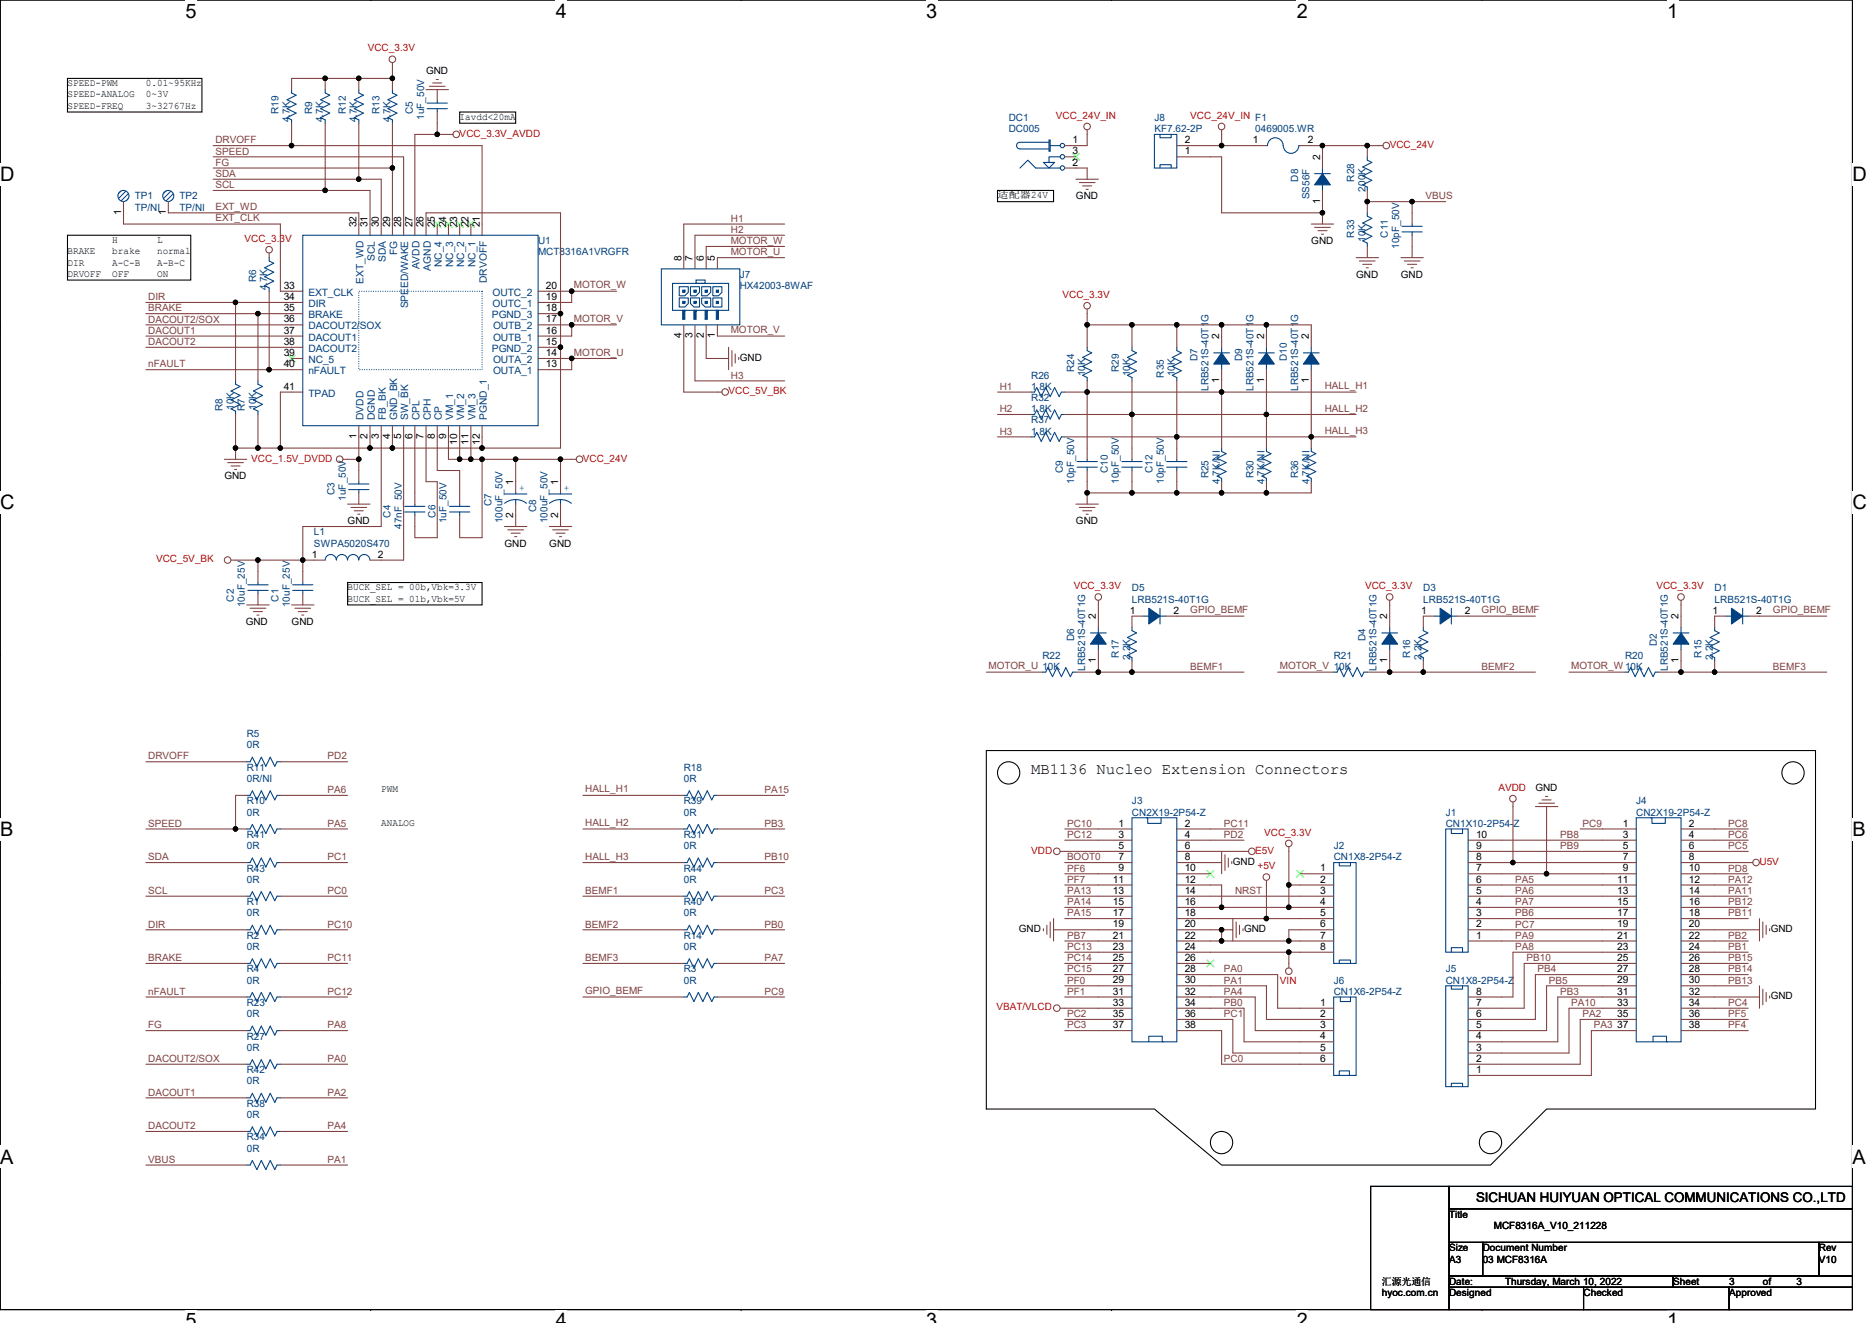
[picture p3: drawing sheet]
<svg xmlns="http://www.w3.org/2000/svg" width="297mm" height="210mm" viewBox="0 0 297 210" stroke-linecap="round" stroke-linejoin="round" font-family="sans-serif">
<defs><g id="words">
<g font-size="3.2">
<text x="29.4" y="2.8">5</text>
<text x="88.2" y="2.8">4</text>
<text x="147" y="2.8">3</text>
<text x="205.8" y="2.8">2</text>
<text x="264.5" y="2.8">1</text>
<text x="0" y="28.8">D</text>
<text x="293.9" y="28.8">D</text>
<text x="0" y="80.8">C</text>
<text x="293.9" y="80.8">C</text>
<text x="0" y="132.7">B</text>
<text x="293.9" y="132.7">B</text>
<text x="0" y="184.7">A</text>
<text x="293.9" y="184.7">A</text>
<text x="29.4" y="210.7">5</text>
<text x="88.2" y="210.7">4</text>
<text x="147" y="210.7">3</text>
<text x="205.8" y="210.7">2</text>
<text x="264.5" y="210.7">1</text>
</g>
<text font-size="2.5" x="163.6" y="122.9">MB1136 Nucleo Extension Connectors</text>
<text font-size="2.1" x="234.2" y="190.7">SICHUAN HUIYUAN OPTICAL COMMUNICATIONS CO.,LTD</text>
<g font-size="1.6" fill="#f00">
<text x="58.4" y="8.2">VCC_3.3V</text>
<text x="72.9" y="21.7">VCC_3.3V_AVDD</text>
<text x="167.5" y="18.8">VCC_24V_IN</text>
<text x="188.9" y="18.8">VCC_24V_IN F1</text>
<text x="220.5" y="23.5">VCC_24V</text>
<text x="38.8" y="38.4">VCC_3.3V</text>
<text x="168.6" y="47.3">VCC_3.3V</text>
<text x="115.6" y="62.6">VCC_5V_BK</text>
<text x="39.9" y="73.3">VCC_1.5V_DVDD</text>
<text x="92.5" y="73.3">VCC_24V</text>
<text x="24.8" y="89.3">VCC_5V_BK</text>
<text x="170.4" y="93.5">VCC_3.3V</text>
<text x="216.6" y="93.5">VCC_3.3V</text>
<text x="262.8" y="93.5">VCC_3.3V</text>
<text x="237.8" y="125.5">AVDD</text>
<text x="163.6" y="135.5">VDD</text>
<text x="199.2" y="135.5">E5V</text>
<text x="199.5" y="138">+5V</text>
<text x="200.6" y="132.6">VCC_3.3V</text>
<text x="279.2" y="137.3">U5V</text>
<text x="158.1" y="160.4">VBAT/VLCD</text>
<text x="203.1" y="156.1">VIN</text>
</g>
<g font-size="1.6">
<text x="67.6" y="11.7">GND</text>
<text x="10.7" y="15.5">SPEED-ANALOG</text>
<text x="10.7" y="13.7">SPEED-PWM</text>
<text x="10.7" y="17.3">SPEED-FREQ</text>
<text x="23.2" y="15.5">0~3V</text>
<text x="23.2" y="17.3">3~32767Hz</text>
<text x="23.2" y="13.7">0.01~95KHz</text>
<text x="72.9" y="19">Iavdd&lt;20mA</text>
<text x="170.2" y="22.7">1</text>
<text x="188" y="22.7">2</text>
<text x="198.8" y="22.7">1</text>
<text x="207.5" y="22.7">2</text>
<text x="170.2" y="24.5">3</text>
<text x="170.2" y="26.3">2</text>
<text x="188" y="24.5">1</text>
<text x="209.5" y="25.4" transform="rotate(-90 209.5 25.4)">2</text>
<text x="19.2" y="34.2" transform="rotate(-90 19.2 34.2)">1</text>
<text x="26.3" y="34.2" transform="rotate(-90 26.3 34.2)">1</text>
<text x="158.3" y="31.5">适配器24V</text>
<text x="170.7" y="31.6">GND</text>
<text x="209.5" y="32.4" transform="rotate(-90 209.5 32.4)">1</text>
<text x="10.7" y="40.4">BRAKE</text>
<text x="17.8" y="40.4">brake</text>
<text x="17.8" y="38.6">H</text>
<text x="24.9" y="40.4">normal</text>
<text x="24.9" y="38.6">L</text>
<text x="56.6" y="36.1" transform="rotate(-90 56.6 36.1)">32</text>
<text x="58.3" y="36.1" transform="rotate(-90 58.3 36.1)">31</text>
<text x="60.1" y="36.1" transform="rotate(-90 60.1 36.1)">30</text>
<text x="61.9" y="36.1" transform="rotate(-90 61.9 36.1)">29</text>
<text x="63.7" y="36.1" transform="rotate(-90 63.7 36.1)">28</text>
<text x="65.4" y="36.1" transform="rotate(-90 65.4 36.1)">27</text>
<text x="67.2" y="36.1" transform="rotate(-90 67.2 36.1)">26</text>
<text x="69" y="36.1" transform="rotate(-90 69 36.1)">25</text>
<text x="70.8" y="36.1" transform="rotate(-90 70.8 36.1)">24</text>
<text x="72.6" y="36.1" transform="rotate(-90 72.6 36.1)">23</text>
<text x="74.3" y="36.1" transform="rotate(-90 74.3 36.1)">22</text>
<text x="76.1" y="36.1" transform="rotate(-90 76.1 36.1)">21</text>
<text x="108.1" y="41.4" transform="rotate(-90 108.1 41.4)">8</text>
<text x="109.9" y="41.4" transform="rotate(-90 109.9 41.4)">7</text>
<text x="111.7" y="41.4" transform="rotate(-90 111.7 41.4)">6</text>
<text x="113.4" y="41.4" transform="rotate(-90 113.4 41.4)">5</text>
<text x="208.1" y="38.8">GND</text>
<text x="10.7" y="42.1">DIR</text>
<text x="10.7" y="43.9">DRVOFF</text>
<text x="17.8" y="43.9">OFF</text>
<text x="17.8" y="42.1">A-C-B</text>
<text x="24.9" y="42.1">A-B-C</text>
<text x="24.9" y="43.9">ON</text>
<text x="45" y="45.8">33</text>
<text x="45" y="47.6">34</text>
<text x="86.6" y="47.6">19</text>
<text x="86.6" y="45.8">20</text>
<text x="215.2" y="44.1">GND</text>
<text x="222.3" y="44.1">GND</text>
<text x="45" y="49.4">35</text>
<text x="45" y="51.2">36</text>
<text x="45" y="53">37</text>
<text x="86.6" y="53">16</text>
<text x="86.6" y="51.2">17</text>
<text x="86.6" y="49.4">18</text>
<text x="108.1" y="53.7" transform="rotate(-90 108.1 53.7)">4</text>
<text x="109.9" y="53.7" transform="rotate(-90 109.9 53.7)">3</text>
<text x="111.7" y="53.7" transform="rotate(-90 111.7 53.7)">2</text>
<text x="113.4" y="53.7" transform="rotate(-90 113.4 53.7)">1</text>
<text x="193.5" y="53.9" transform="rotate(-90 193.5 53.9)">2</text>
<text x="200.6" y="53.9" transform="rotate(-90 200.6 53.9)">2</text>
<text x="207.7" y="53.9" transform="rotate(-90 207.7 53.9)">2</text>
<text x="45" y="54.7">38</text>
<text x="45" y="56.5">39</text>
<text x="45" y="58.3">40</text>
<text x="86.6" y="58.3">13</text>
<text x="86.6" y="56.5">14</text>
<text x="86.6" y="54.7">15</text>
<text x="117.4" y="57.3">GND</text>
<text x="45" y="61.8">41</text>
<text x="193.5" y="60.8" transform="rotate(-90 193.5 60.8)">1</text>
<text x="200.6" y="60.8" transform="rotate(-90 200.6 60.8)">1</text>
<text x="207.7" y="60.8" transform="rotate(-90 207.7 60.8)">1</text>
<text x="56.6" y="69.7" transform="rotate(-90 56.6 69.7)">1</text>
<text x="58.3" y="69.7" transform="rotate(-90 58.3 69.7)">2</text>
<text x="60.1" y="69.7" transform="rotate(-90 60.1 69.7)">3</text>
<text x="61.9" y="69.7" transform="rotate(-90 61.9 69.7)">4</text>
<text x="63.7" y="69.7" transform="rotate(-90 63.7 69.7)">5</text>
<text x="65.4" y="69.7" transform="rotate(-90 65.4 69.7)">6</text>
<text x="67.2" y="69.7" transform="rotate(-90 67.2 69.7)">7</text>
<text x="69" y="69.7" transform="rotate(-90 69 69.7)">8</text>
<text x="70.8" y="69.7" transform="rotate(-90 70.8 69.7)">9</text>
<text x="72.6" y="70.6" transform="rotate(-90 72.6 70.6)">10</text>
<text x="74.3" y="70.6" transform="rotate(-90 74.3 70.6)">11</text>
<text x="76.1" y="70.6" transform="rotate(-90 76.1 70.6)">12</text>
<text x="35.6" y="76.1">GND</text>
<text x="81.4" y="77" transform="rotate(-90 81.4 77)">1</text>
<text x="88.6" y="77" transform="rotate(-90 88.6 77)">1</text>
<text x="55.2" y="83.2">GND</text>
<text x="81.4" y="82.2" transform="rotate(-90 81.4 82.2)">2</text>
<text x="88.6" y="82.2" transform="rotate(-90 88.6 82.2)">2</text>
<text x="170.7" y="83.2">GND</text>
<text x="49.5" y="88.5">1</text>
<text x="60" y="88.5">2</text>
<text x="80" y="86.8">GND</text>
<text x="87.2" y="86.8">GND</text>
<text x="55.2" y="93.7">BUCK_SEL = 00b,Vbk=3.3V</text>
<text x="55.2" y="95.5">BUCK_SEL = 01b,Vbk=5V</text>
<text x="39" y="99.2">GND</text>
<text x="46.3" y="99.2">GND</text>
<text x="173.9" y="98.3" transform="rotate(-90 173.9 98.3)">2</text>
<text x="179.3" y="97.4">1</text>
<text x="186.2" y="97.4">2</text>
<text x="220.1" y="98.3" transform="rotate(-90 220.1 98.3)">2</text>
<text x="225.5" y="97.4">1</text>
<text x="232.4" y="97.4">2</text>
<text x="266.4" y="98.3" transform="rotate(-90 266.4 98.3)">2</text>
<text x="271.7" y="97.4">1</text>
<text x="278.7" y="97.4">2</text>
<text x="173.9" y="105.3" transform="rotate(-90 173.9 105.3)">1</text>
<text x="220.1" y="105.3" transform="rotate(-90 220.1 105.3)">1</text>
<text x="266.4" y="105.3" transform="rotate(-90 266.4 105.3)">1</text>
<text x="60.5" y="125.7">PWM</text>
<text x="243.6" y="125.5">GND</text>
<text x="60.5" y="131">ANALOG</text>
<text x="177.5" y="131.2">1</text>
<text x="188" y="131.2">2</text>
<text x="257.5" y="131.2">1</text>
<text x="268" y="131.2">2</text>
<text x="177.5" y="133">3</text>
<text x="177.5" y="134.7">5</text>
<text x="177.5" y="136.5">7</text>
<text x="188" y="133">4</text>
<text x="188" y="134.7">6</text>
<text x="188" y="136.5">8</text>
<text x="195.6" y="137.3">GND</text>
<text x="234.2" y="136.5">8</text>
<text x="234.2" y="134.7">9</text>
<text x="234.2" y="133">10</text>
<text x="257.5" y="133">3</text>
<text x="257.5" y="134.7">5</text>
<text x="257.5" y="136.5">7</text>
<text x="268" y="133">4</text>
<text x="268" y="134.7">6</text>
<text x="268" y="136.5">8</text>
<text x="176.6" y="140.1">11</text>
<text x="176.6" y="141.9">13</text>
<text x="176.6" y="143.6">15</text>
<text x="177.5" y="138.3">9</text>
<text x="188" y="138.3">10</text>
<text x="188" y="140.1">12</text>
<text x="188" y="141.9">14</text>
<text x="188" y="143.6">16</text>
<text x="209.5" y="138.3">1</text>
<text x="209.5" y="140.1">2</text>
<text x="209.5" y="141.9">3</text>
<text x="209.5" y="143.6">4</text>
<text x="234.2" y="143.6">4</text>
<text x="234.2" y="141.9">5</text>
<text x="234.2" y="140.1">6</text>
<text x="234.2" y="138.3">7</text>
<text x="256.6" y="140.1">11</text>
<text x="256.6" y="141.9">13</text>
<text x="256.6" y="143.6">15</text>
<text x="257.5" y="138.3">9</text>
<text x="268" y="138.3">10</text>
<text x="268" y="140.1">12</text>
<text x="268" y="141.9">14</text>
<text x="268" y="143.6">16</text>
<text x="161.7" y="147.9">GND</text>
<text x="176.6" y="145.4">17</text>
<text x="176.6" y="147.2">19</text>
<text x="176.6" y="149">21</text>
<text x="188" y="145.4">18</text>
<text x="188" y="147.2">20</text>
<text x="188" y="149">22</text>
<text x="197.4" y="147.9">GND</text>
<text x="209.5" y="145.4">5</text>
<text x="209.5" y="147.2">6</text>
<text x="209.5" y="149">7</text>
<text x="234.2" y="149">1</text>
<text x="234.2" y="147.2">2</text>
<text x="234.2" y="145.4">3</text>
<text x="256.6" y="145.4">17</text>
<text x="256.6" y="147.2">19</text>
<text x="256.6" y="149">21</text>
<text x="268" y="145.4">18</text>
<text x="268" y="147.2">20</text>
<text x="268" y="149">22</text>
<text x="281" y="147.9">GND</text>
<text x="176.6" y="150.7">23</text>
<text x="176.6" y="152.5">25</text>
<text x="176.6" y="154.3">27</text>
<text x="188" y="150.7">24</text>
<text x="188" y="152.5">26</text>
<text x="188" y="154.3">28</text>
<text x="209.5" y="150.7">8</text>
<text x="256.6" y="150.7">23</text>
<text x="256.6" y="152.5">25</text>
<text x="256.6" y="154.3">27</text>
<text x="268" y="150.7">24</text>
<text x="268" y="152.5">26</text>
<text x="268" y="154.3">28</text>
<text x="176.6" y="156.1">29</text>
<text x="176.6" y="157.9">31</text>
<text x="176.6" y="159.6">33</text>
<text x="176.6" y="161.4">35</text>
<text x="188" y="156.1">30</text>
<text x="188" y="157.9">32</text>
<text x="188" y="159.6">34</text>
<text x="188" y="161.4">36</text>
<text x="209.5" y="159.6">1</text>
<text x="209.5" y="161.4">2</text>
<text x="234.2" y="161.4">6</text>
<text x="234.2" y="159.6">7</text>
<text x="234.2" y="157.9">8</text>
<text x="256.6" y="156.1">29</text>
<text x="256.6" y="157.9">31</text>
<text x="256.6" y="159.6">33</text>
<text x="256.6" y="161.4">35</text>
<text x="268" y="156.1">30</text>
<text x="268" y="157.9">32</text>
<text x="268" y="159.6">34</text>
<text x="268" y="161.4">36</text>
<text x="281" y="158.6">GND</text>
<text x="176.6" y="163.2">37</text>
<text x="188" y="163.2">38</text>
<text x="209.5" y="163.2">3</text>
<text x="209.5" y="165">4</text>
<text x="209.5" y="166.8">5</text>
<text x="234.2" y="166.8">3</text>
<text x="234.2" y="165">4</text>
<text x="234.2" y="163.2">5</text>
<text x="256.6" y="163.2">37</text>
<text x="268" y="163.2">38</text>
<text x="209.5" y="168.5">6</text>
<text x="234.2" y="170.3">1</text>
<text x="234.2" y="168.5">2</text>
<text x="229.9" y="193.3">Title</text>
<text x="237" y="195.1">MCF8316A_V10_211228</text>
<text x="219.3" y="203.9">汇源光通信</text>
<text x="229.9" y="200.4">A3</text>
<text x="229.9" y="198.6">Size</text>
<text x="229.9" y="203.9">Date:</text>
<text x="235.3" y="200.4">03 MCF8316A</text>
<text x="235.3" y="198.6">Document Number</text>
<text x="238.8" y="203.9">Thursday, March 10, 2022</text>
<text x="265.5" y="203.9">Sheet</text>
<text x="274.4" y="203.9">3</text>
<text x="279.7" y="203.9">of</text>
<text x="285" y="203.9">3</text>
<text x="288.6" y="198.6">Rev</text>
<text x="288.6" y="200.4">V10</text>
<text x="219.3" y="205.7">hyoc.com.cn</text>
<text x="229.9" y="205.7">Designed</text>
<text x="251.3" y="205.7">Checked</text>
<text x="274.4" y="205.7">Approved</text>
</g>
<g font-size="1.6" fill="#804040">
<text x="34.2" y="22.8">DRVOFF</text>
<text x="34.2" y="24.5">SPEED</text>
<text x="34.2" y="26.3">FG</text>
<text x="34.2" y="28.1">SDA</text>
<text x="34.2" y="29.9">SCL</text>
<text x="34.2" y="33.3">EXT_WD</text>
<text x="34.2" y="35.1">EXT_CLK</text>
<text x="116" y="35.2">H1</text>
<text x="226.2" y="31.6">VBUS</text>
<text x="116" y="37">H2</text>
<text x="116" y="38.7">MOTOR_W</text>
<text x="116" y="40.4">MOTOR_U</text>
<text x="23.5" y="47.6">DIR</text>
<text x="91.1" y="45.8">MOTOR_W</text>
<text x="23.5" y="49.4">BRAKE</text>
<text x="23.5" y="51.2">DACOUT2/SOX</text>
<text x="23.5" y="53">DACOUT1</text>
<text x="91.1" y="51.1">MOTOR_V</text>
<text x="116" y="52.9">MOTOR_V</text>
<text x="23.5" y="54.8">DACOUT2</text>
<text x="23.5" y="58.3">nFAULT</text>
<text x="91.1" y="56.4">MOTOR_U</text>
<text x="116" y="60.1">H3</text>
<text x="158.6" y="65.4">H2</text>
<text x="158.6" y="61.9">H1</text>
<text x="210.2" y="61.8">HALL_H1</text>
<text x="210.2" y="65.3">HALL_H2</text>
<text x="158.6" y="69">H3</text>
<text x="210.2" y="68.9">HALL_H3</text>
<text x="188.9" y="97.3">GPIO_BEMF</text>
<text x="235.1" y="97.3">GPIO_BEMF</text>
<text x="281.3" y="97.3">GPIO_BEMF</text>
<text x="156.9" y="106.2">MOTOR_U 10K</text>
<text x="188.9" y="106.3">BEMF1</text>
<text x="203.1" y="106.2">MOTOR_V 10K</text>
<text x="235.1" y="106.3">BEMF2</text>
<text x="249.3" y="106.2">MOTOR_W 10K</text>
<text x="281.3" y="106.3">BEMF3</text>
<text x="23.5" y="120.5">DRVOFF</text>
<text x="52" y="120.5">PD2</text>
<text x="52" y="125.9">PA6</text>
<text x="92.9" y="125.8">HALL_H1</text>
<text x="121.3" y="125.9">PA15</text>
<text x="23.5" y="131.2">SPEED</text>
<text x="52" y="131.2">PA5</text>
<text x="92.9" y="131.1">HALL_H2</text>
<text x="121.3" y="131.2">PB3</text>
<text x="169.3" y="131.2">PC10</text>
<text x="194.2" y="131.2">PC11</text>
<text x="251.1" y="131.2">PC9</text>
<text x="274.2" y="131.2">PC8</text>
<text x="23.5" y="136.5">SDA</text>
<text x="52" y="136.5">PC1</text>
<text x="92.9" y="136.4">HALL_H3</text>
<text x="121.3" y="136.5">PB10</text>
<text x="169.3" y="133">PC12</text>
<text x="169.3" y="136.5">BOOT0</text>
<text x="194.2" y="133">PD2</text>
<text x="247.5" y="134.8">PB9</text>
<text x="247.5" y="133">PB8</text>
<text x="274.2" y="133">PC6</text>
<text x="274.2" y="134.8">PC5</text>
<text x="23.5" y="141.9">SCL</text>
<text x="52" y="141.9">PC0</text>
<text x="92.9" y="141.9">BEMF1</text>
<text x="121.3" y="141.9">PC3</text>
<text x="169.3" y="138.3">PF6</text>
<text x="169.3" y="140.1">PF7</text>
<text x="169.3" y="141.9">PA13</text>
<text x="169.3" y="143.7">PA14</text>
<text x="196" y="141.9">NRST</text>
<text x="240.4" y="143.7">PA7</text>
<text x="240.4" y="141.9">PA6</text>
<text x="240.4" y="140.1">PA5</text>
<text x="274.2" y="138.3">PD8</text>
<text x="274.2" y="140.1">PA12</text>
<text x="274.2" y="141.9">PA11</text>
<text x="274.2" y="143.7">PB12</text>
<text x="23.5" y="147.2">DIR</text>
<text x="52" y="147.2">PC10</text>
<text x="92.9" y="147.2">BEMF2</text>
<text x="121.3" y="147.2">PB0</text>
<text x="169.3" y="145.4">PA15</text>
<text x="169.3" y="149">PB7</text>
<text x="240.4" y="149">PA9</text>
<text x="240.4" y="147.2">PC7</text>
<text x="240.4" y="145.4">PB6</text>
<text x="274.2" y="145.4">PB11</text>
<text x="274.2" y="149">PB2</text>
<text x="23.5" y="152.5">BRAKE</text>
<text x="52" y="152.5">PC11</text>
<text x="92.9" y="152.5">BEMF3</text>
<text x="121.3" y="152.5">PA7</text>
<text x="169.3" y="150.8">PC13</text>
<text x="169.3" y="152.5">PC14</text>
<text x="169.3" y="154.3">PC15</text>
<text x="194.2" y="154.3">PA0</text>
<text x="240.4" y="150.8">PA8</text>
<text x="242.2" y="152.5">PB10</text>
<text x="244" y="154.3">PB4</text>
<text x="274.2" y="150.8">PB1</text>
<text x="274.2" y="152.5">PB15</text>
<text x="274.2" y="154.3">PB14</text>
<text x="23.5" y="157.9">nFAULT</text>
<text x="52" y="157.9">PC12</text>
<text x="92.9" y="157.8">GPIO_BEMF</text>
<text x="121.3" y="157.9">PC9</text>
<text x="169.3" y="156.1">PF0</text>
<text x="169.3" y="157.9">PF1</text>
<text x="169.3" y="161.4">PC2</text>
<text x="194.2" y="156.1">PA1</text>
<text x="194.2" y="157.9">PA4</text>
<text x="194.2" y="159.7">PB0</text>
<text x="194.2" y="161.4">PC1</text>
<text x="245.8" y="156.1">PB5</text>
<text x="247.5" y="157.9">PB3</text>
<text x="249.3" y="159.7">PA10</text>
<text x="251.1" y="161.4">PA2</text>
<text x="274.2" y="156.1">PB13</text>
<text x="274.2" y="159.7">PC4</text>
<text x="274.2" y="161.4">PF5</text>
<text x="23.5" y="163.2">FG</text>
<text x="52" y="163.2">PA8</text>
<text x="169.3" y="163.2">PC3</text>
<text x="252.9" y="163.2">PA3</text>
<text x="274.2" y="163.2">PF4</text>
<text x="23.5" y="168.6">DACOUT2/SOX</text>
<text x="23.5" y="173.9">DACOUT1</text>
<text x="52" y="168.6">PA0</text>
<text x="52" y="173.9">PA2</text>
<text x="194.2" y="168.6">PC0</text>
<text x="23.5" y="179.2">DACOUT2</text>
<text x="52" y="179.2">PA4</text>
<text x="23.5" y="184.6">VBUS</text>
<text x="52" y="184.6">PA1</text>
</g>
<g font-size="1.6" fill="#004080">
<text x="44.2" y="18.1" transform="rotate(-90 44.2 18.1)">R19</text>
<text x="46" y="19.4" transform="rotate(-90 46 19.4)">4.7K</text>
<text x="49.5" y="18.1" transform="rotate(-90 49.5 18.1)">R9</text>
<text x="51.3" y="19.4" transform="rotate(-90 51.3 19.4)">4.7K</text>
<text x="54.9" y="18.1" transform="rotate(-90 54.9 18.1)">R12</text>
<text x="56.6" y="19.4" transform="rotate(-90 56.6 19.4)">4.7K</text>
<text x="60.2" y="18.1" transform="rotate(-90 60.2 18.1)">R13</text>
<text x="62" y="19.4" transform="rotate(-90 62 19.4)">4.7K</text>
<text x="65.5" y="18.1" transform="rotate(-90 65.5 18.1)">C5</text>
<text x="67.3" y="19" transform="rotate(-90 67.3 19)">1uF_50V</text>
<text x="160.1" y="19.2">DC1</text>
<text x="160.1" y="21">DC005</text>
<text x="183.2" y="19.2">J8</text>
<text x="183.2" y="21">KF7.62-2P</text>
<text x="199.2" y="21">0469005.WR</text>
<text x="206" y="28.8" transform="rotate(-90 206 28.8)">D8</text>
<text x="214.9" y="28.8" transform="rotate(-90 214.9 28.8)">R28</text>
<text x="21.4" y="31.6">TP1</text>
<text x="21.4" y="33.4">TP/NI</text>
<text x="28.5" y="31.6">TP2</text>
<text x="28.5" y="33.4">TP/NI</text>
<text x="207.8" y="31.6" transform="rotate(-90 207.8 31.6)">SS56F</text>
<text x="216.7" y="30.4" transform="rotate(-90 216.7 30.4)">200K</text>
<text x="59.5" y="41.4" transform="rotate(-90 59.5 41.4)">SCL</text>
<text x="61.2" y="41.6" transform="rotate(-90 61.2 41.6)">SDA</text>
<text x="63" y="40.5" transform="rotate(-90 63 40.5)">FG</text>
<text x="85.4" y="38.8">U1</text>
<text x="85.4" y="40.5">MCT8316A1VRGFR</text>
<text x="214.9" y="37.7" transform="rotate(-90 214.9 37.7)">R33</text>
<text x="216.7" y="38.4" transform="rotate(-90 216.7 38.4)">10K</text>
<text x="220.2" y="37.7" transform="rotate(-90 220.2 37.7)">C11</text>
<text x="222" y="39.5" transform="rotate(-90 222 39.5)">10pF_50V</text>
<text x="40.6" y="44.8" transform="rotate(-90 40.6 44.8)">R6</text>
<text x="42.4" y="46.1" transform="rotate(-90 42.4 46.1)">4.7K</text>
<text x="48.9" y="46.9">EXT_CLK</text>
<text x="57.7" y="45" transform="rotate(-90 57.7 45)">EXT_WD</text>
<text x="66.6" y="42.8" transform="rotate(-90 66.6 42.8)">AVDD</text>
<text x="68.3" y="42.9" transform="rotate(-90 68.3 42.9)">AGND</text>
<text x="70.1" y="42.4" transform="rotate(-90 70.1 42.4)">NC_4</text>
<text x="71.9" y="42.4" transform="rotate(-90 71.9 42.4)">NC_3</text>
<text x="73.7" y="42.4" transform="rotate(-90 73.7 42.4)">NC_2</text>
<text x="75.5" y="42.4" transform="rotate(-90 75.5 42.4)">NC_1</text>
<text x="77.2" y="44.9" transform="rotate(-90 77.2 44.9)">DRVOFF</text>
<text x="78.1" y="46.9">OUTC_2</text>
<text x="117.4" y="44.1">J7</text>
<text x="117.4" y="45.9">HX42003-8WAF</text>
<text x="48.9" y="48.7">DIR</text>
<text x="48.9" y="50.5">BRAKE</text>
<text x="48.9" y="52.3">DACOUT2/SOX</text>
<text x="64.8" y="49" transform="rotate(-90 64.8 49)">SPEED/WAKE</text>
<text x="78.1" y="50.5">PGND_3</text>
<text x="78.1" y="48.7">OUTC_1</text>
<text x="78.2" y="52.3">OUTB_2</text>
<text x="48.9" y="54.1">DACOUT1</text>
<text x="48.9" y="55.8">DACOUT2</text>
<text x="48.9" y="57.6">NC_5</text>
<text x="48.9" y="59.4">nFAULT</text>
<text x="78.1" y="55.8">PGND_2</text>
<text x="78.2" y="59.4">OUTA_1</text>
<text x="78.2" y="57.6">OUTA_2</text>
<text x="78.2" y="54.1">OUTB_1</text>
<text x="170.4" y="59" transform="rotate(-90 170.4 59)">R24</text>
<text x="172.2" y="59.7" transform="rotate(-90 172.2 59.7)">10K</text>
<text x="177.5" y="59" transform="rotate(-90 177.5 59)">R29</text>
<text x="179.3" y="59.7" transform="rotate(-90 179.3 59.7)">10K</text>
<text x="184.7" y="59.9" transform="rotate(-90 184.7 59.9)">R35</text>
<text x="186.4" y="59.7" transform="rotate(-90 186.4 59.7)">10K</text>
<text x="190" y="57.3" transform="rotate(-90 190 57.3)">D7</text>
<text x="197.1" y="57.3" transform="rotate(-90 197.1 57.3)">D9</text>
<text x="204.2" y="57.3" transform="rotate(-90 204.2 57.3)">D10</text>
<text x="35.3" y="65.3" transform="rotate(-90 35.3 65.3)">R8</text>
<text x="37.1" y="65.1" transform="rotate(-90 37.1 65.1)">10K</text>
<text x="38.9" y="65.3" transform="rotate(-90 38.9 65.3)">R7</text>
<text x="40.6" y="65.1" transform="rotate(-90 40.6 65.1)">10K</text>
<text x="48.9" y="62.9">TPAD</text>
<text x="163.6" y="63.6">R32</text>
<text x="163.6" y="65.4">1.8K</text>
<text x="163.6" y="60.1">R26</text>
<text x="163.6" y="61.9">1.8K</text>
<text x="191.8" y="62.1" transform="rotate(-90 191.8 62.1)">LRB521S-40T1G</text>
<text x="198.9" y="62.1" transform="rotate(-90 198.9 62.1)">LRB521S-40T1G</text>
<text x="206" y="62.1" transform="rotate(-90 206 62.1)">LRB521S-40T1G</text>
<text x="57.7" y="66.7" transform="rotate(-90 57.7 66.7)">DVDD</text>
<text x="59.5" y="66.7" transform="rotate(-90 59.5 66.7)">DGND</text>
<text x="61.2" y="66.7" transform="rotate(-90 61.2 66.7)">FB_BK</text>
<text x="63" y="66.7" transform="rotate(-90 63 66.7)">GND_BK</text>
<text x="64.8" y="66.7" transform="rotate(-90 64.8 66.7)">SW_BK</text>
<text x="66.6" y="66.7" transform="rotate(-90 66.6 66.7)">CPL</text>
<text x="68.3" y="66.7" transform="rotate(-90 68.3 66.7)">CPH</text>
<text x="70.1" y="66.7" transform="rotate(-90 70.1 66.7)">CP</text>
<text x="71.9" y="66.7" transform="rotate(-90 71.9 66.7)">VM_1</text>
<text x="73.7" y="66.7" transform="rotate(-90 73.7 66.7)">VM_2</text>
<text x="75.5" y="66.7" transform="rotate(-90 75.5 66.7)">VM_3</text>
<text x="77.2" y="66.7" transform="rotate(-90 77.2 66.7)">PGND_1</text>
<text x="163.6" y="67.2">R37</text>
<text x="163.6" y="69">1.8K</text>
<text x="82.4" y="77.9">+</text>
<text x="89.5" y="77.9">+</text>
<text x="168.7" y="75" transform="rotate(-90 168.7 75)">C9</text>
<text x="170.4" y="76.8" transform="rotate(-90 170.4 76.8)">10pF_50V</text>
<text x="175.8" y="75" transform="rotate(-90 175.8 75)">C10</text>
<text x="177.5" y="76.8" transform="rotate(-90 177.5 76.8)">10pF_50V</text>
<text x="182.9" y="75" transform="rotate(-90 182.9 75)">C12</text>
<text x="184.7" y="76.8" transform="rotate(-90 184.7 76.8)">10pF_50V</text>
<text x="191.8" y="75.9" transform="rotate(-90 191.8 75.9)">R25</text>
<text x="193.5" y="76.8" transform="rotate(-90 193.5 76.8)">4.7K/NI</text>
<text x="198.9" y="75.9" transform="rotate(-90 198.9 75.9)">R30</text>
<text x="200.7" y="76.8" transform="rotate(-90 200.7 76.8)">4.7K/NI</text>
<text x="206" y="75.9" transform="rotate(-90 206 75.9)">R36</text>
<text x="207.8" y="76.8" transform="rotate(-90 207.8 76.8)">4.7K/NI</text>
<text x="53.1" y="78.6" transform="rotate(-90 53.1 78.6)">C3</text>
<text x="54.9" y="79.5" transform="rotate(-90 54.9 79.5)">1uF_50V</text>
<text x="62" y="82.1" transform="rotate(-90 62 82.1)">C4</text>
<text x="63.8" y="83.9" transform="rotate(-90 63.8 83.9)">47nF_50V</text>
<text x="69.1" y="82.1" transform="rotate(-90 69.1 82.1)">C6</text>
<text x="70.9" y="83" transform="rotate(-90 70.9 83)">1uF_50V</text>
<text x="78" y="80.4" transform="rotate(-90 78 80.4)">C7</text>
<text x="79.8" y="83" transform="rotate(-90 79.8 83)">100uF_50V</text>
<text x="85.1" y="81.3" transform="rotate(-90 85.1 81.3)">C8</text>
<text x="86.9" y="83" transform="rotate(-90 86.9 83)">100uF_50V</text>
<text x="49.8" y="85">L1</text>
<text x="49.8" y="86.8">SWPA5020S470</text>
<text x="37.1" y="95.5" transform="rotate(-90 37.1 95.5)">C2</text>
<text x="44.2" y="95.5" transform="rotate(-90 44.2 95.5)">C1</text>
<text x="179.6" y="93.9">D5</text>
<text x="179.6" y="95.7">LRB521S-40T1G</text>
<text x="225.8" y="93.9">D3</text>
<text x="225.8" y="95.7">LRB521S-40T1G</text>
<text x="272.1" y="93.9">D1</text>
<text x="272.1" y="95.7">LRB521S-40T1G</text>
<text x="38.9" y="96.4" transform="rotate(-90 38.9 96.4)">10uF_25V</text>
<text x="46" y="96.4" transform="rotate(-90 46 96.4)">10uF_25V</text>
<text x="170.4" y="101.7" transform="rotate(-90 170.4 101.7)">D6</text>
<text x="216.7" y="101.7" transform="rotate(-90 216.7 101.7)">D4</text>
<text x="165.4" y="104.5">R22</text>
<text x="172.2" y="106.5" transform="rotate(-90 172.2 106.5)">LRB521S-40T1G</text>
<text x="177.5" y="104.4" transform="rotate(-90 177.5 104.4)">R17</text>
<text x="179.3" y="104.7" transform="rotate(-90 179.3 104.7)">2.2K</text>
<text x="211.6" y="104.5">R21</text>
<text x="218.4" y="106.5" transform="rotate(-90 218.4 106.5)">LRB521S-40T1G</text>
<text x="223.8" y="104.4" transform="rotate(-90 223.8 104.4)">R16</text>
<text x="225.5" y="104.7" transform="rotate(-90 225.5 104.7)">2.2K</text>
<text x="257.8" y="104.5">R20</text>
<text x="262.9" y="102.6" transform="rotate(-90 262.9 102.6)">D2</text>
<text x="264.7" y="106.5" transform="rotate(-90 264.7 106.5)">LRB521S-40T1G</text>
<text x="270" y="104.4" transform="rotate(-90 270 104.4)">R15</text>
<text x="271.8" y="104.7" transform="rotate(-90 271.8 104.7)">2.2K</text>
<text x="39.2" y="117">R5</text>
<text x="39.2" y="118.8">0R</text>
<text x="39.2" y="122.3">R11</text>
<text x="39.2" y="124.1">0R/NI</text>
<text x="108.5" y="122.3">R18</text>
<text x="108.5" y="124.1">0R</text>
<text x="39.2" y="127.7">R10</text>
<text x="39.2" y="129.4">0R</text>
<text x="108.5" y="127.7">R39</text>
<text x="108.5" y="129.4">0R</text>
<text x="179.6" y="127.7">J3</text>
<text x="179.6" y="129.4">CN2X19-2P54-Z</text>
<text x="229.4" y="129.4">J1</text>
<text x="229.4" y="131.2">CN1X10-2P54-Z</text>
<text x="259.6" y="127.7">J4</text>
<text x="259.6" y="129.4">CN2X19-2P54-Z</text>
<text x="39.2" y="133">R41</text>
<text x="39.2" y="134.8">0R</text>
<text x="108.5" y="133">R31</text>
<text x="108.5" y="134.8">0R</text>
<text x="211.6" y="134.8">J2</text>
<text x="211.6" y="136.5">CN1X8-2P54-Z</text>
<text x="39.2" y="138.3">R43</text>
<text x="39.2" y="140.1">0R</text>
<text x="39.2" y="143.7">R1</text>
<text x="108.5" y="143.7">R40</text>
<text x="108.5" y="138.3">R44</text>
<text x="108.5" y="140.1">0R</text>
<text x="39.2" y="149">R2</text>
<text x="39.2" y="145.4">0R</text>
<text x="108.5" y="149">R14</text>
<text x="108.5" y="145.4">0R</text>
<text x="39.2" y="150.8">0R</text>
<text x="39.2" y="154.3">R4</text>
<text x="108.5" y="154.3">R3</text>
<text x="108.5" y="150.8">0R</text>
<text x="229.4" y="154.3">J5</text>
<text x="39.2" y="159.7">R23</text>
<text x="39.2" y="161.4">0R</text>
<text x="39.2" y="156.1">0R</text>
<text x="108.5" y="156.1">0R</text>
<text x="211.6" y="156.1">J6</text>
<text x="211.6" y="157.9">CN1X6-2P54-Z</text>
<text x="229.4" y="156.1">CN1X8-2P54-Z</text>
<text x="39.2" y="165">R27</text>
<text x="39.2" y="166.8">0R</text>
<text x="39.2" y="170.3">R42</text>
<text x="39.2" y="172.1">0R</text>
<text x="39.2" y="175.7">R38</text>
<text x="39.2" y="177.4">0R</text>
<text x="39.2" y="181">R34</text>
<text x="39.2" y="182.8">0R</text>
</g>
</g></defs>
<path d="M0 0h293.9v207.9h-293.9z" fill="none" stroke="#000" stroke-width=".17"/>
<g fill="#fff">
<path d="M29.4 0h1.8v3.5h-1.8z"/>
<path d="M29.4 207.9h1.8v2h-1.8z"/>
</g>
<path d="M58.8 0h.1M58.8 207.9h.1" fill="none" stroke="#000" stroke-width=".17"/>
<g fill="#fff">
<path d="M88.2 0h1.8v3.5h-1.8z"/>
<path d="M88.2 207.9h1.8v2h-1.8z"/>
</g>
<path d="M117.6 0h.1M117.6 207.9h.1" fill="none" stroke="#000" stroke-width=".17"/>
<g fill="#fff">
<path d="M147 0h1.7v3.5h-1.7z"/>
<path d="M147 207.9h1.7v2h-1.7z"/>
</g>
<path d="M176.4 0h.1M176.4 207.9h.1" fill="none" stroke="#000" stroke-width=".17"/>
<g fill="#fff">
<path d="M205.8 0h1.7v3.5h-1.7z"/>
<path d="M205.8 207.9h1.7v2h-1.7z"/>
</g>
<path d="M235.2 0h.1M235.2 207.9h.1" fill="none" stroke="#000" stroke-width=".17"/>
<g fill="#fff">
<path d="M264.5 0h1.8v3.5h-1.8z"/>
<path d="M264.5 207.9h1.8v2h-1.8z"/>
<path d="M0 26h2.3v3.5h-2.3z"/>
<path d="M293.9 26h2.3v3.5h-2.3z"/>
<path d="M0 77.9h2.3v3.5h-2.3z"/>
<path d="M293.9 77.9h2.3v3.5h-2.3z"/>
</g>
<path d="M0 52h.1M293.9 52h.1" fill="none" stroke="#000" stroke-width=".17"/>
<g fill="#fff">
<path d="M0 129.9h2.1v3.5h-2.1z"/>
<path d="M293.9 129.9h2.1v3.5h-2.1z"/>
</g>
<path d="M0 103.9h.1M293.9 103.9h.1" fill="none" stroke="#000" stroke-width=".17"/>
<g fill="#fff">
<path d="M0 181.9h2.2v3.5h-2.2z"/>
<path d="M293.9 181.9h2.2v3.5h-2.2z"/>
</g>
<g fill="none" stroke="#000" stroke-width=".17">
<path d="M10.7 12.4h21.3v5.4h-21.3zM72.9 17.8h8.9v1.8h-8.9zM10.7 37.3h19.6v7.1h-19.6zM158.3 30.2h8.9v1.8h-8.9zM55.2 92.5h21.3v3.5h-21.3zM156.5 119.1h131.6v56.9h-42.7l-8.9 8.9h-42.7l-10.6-8.9h-26.7zM0 155.9h.1M293.9 155.9h.1M229.9 188.3h64v3.6h-64zM229.9 191.9h64v5.3h-64zM229.9 197.2h5.4v5.3h-5.4zM235.3 197.2h53.3v5.3h-53.3z"/>
<path d="M288.6 197.2h5.3v5.3h-5.3zM229.9 202.5h35.6v1.8h-35.6zM265.5 202.5h28.4v1.8h-28.4z"/>
<circle cx="160" cy="122.7" r="1.77"/>
<circle cx="284.5" cy="122.7" r="1.77"/>
<circle cx="193.8" cy="181.3" r="1.77"/>
<circle cx="236.5" cy="181.3" r="1.77"/>
</g>
<g fill="none" stroke="#804040" stroke-width=".17">
<path d="M62.3 9.9v.8M67.6 14.2h3.6M68.1 13.7h2.5M68.7 13.2h1.4M69.2 12.6h.4M71.2 21.3h.7M170.7 28.4h3.6M171.3 29h2.5M171.8 29.5h1.4M172.3 30.1h.4M172.5 20.6v.7M193.8 20.6v.7"/>
<path d="M208.1 35.6h3.5M208.6 36.1h2.5M209.1 36.6h1.5M209.7 37.2h.3M218.7 23.1h.8M42.7 40.2v.7M115.6 55.1v3.6M116.1 55.6v2.5M116.7 56.2v1.4M117.2 56.7v.4M172.5 49.1v.7M215.2 40.9h3.5"/>
<path d="M215.7 41.4h2.5M216.2 42h1.5M216.8 42.5h.3M222.3 40.9h3.5M222.8 41.4h2.5M223.3 42h1.5M223.9 42.5h.3M35.6 72.9h3.6M36.1 73.4h2.5M36.7 74h1.4M37.2 74.5h.3M54.4 72.9h.8"/>
<path d="M90.7 72.9h.7M113.8 62.2h.8M36.7 88.9h.7M39.2 96h3.5M39.7 96.5h2.5M40.2 97.1h1.5M40.8 97.6h.3M46.3 96h3.5M46.8 96.5h2.5M47.3 97.1h1.5M47.9 97.6h.3M55.2 80h3.5"/>
<path d="M55.7 80.5h2.5M56.2 81.1h1.5M56.8 81.6h.3M80 83.6h3.6M80.6 84.1h2.5M81.1 84.6h1.4M81.7 85.2h.3M87.2 83.6h3.5M87.7 84.1h2.5M88.2 84.6h1.5M88.8 85.2h.3M170.7 80h3.6"/>
<path d="M171.3 80.5h2.5M171.8 81.1h1.4M172.3 81.6h.4M174.3 95.3v.7M220.5 95.3v.7M266.7 95.3v.7M168.2 135.1h.7M193.8 135.1v3.6M194.4 135.7v2.5M194.9 136.2v1.4M195.4 136.7v.4M197.4 135.1h.7"/>
<path d="M201 139.7v.8M204.5 134.4v.7M240.1 127.3v.7M243.6 128h3.6M244.2 127.5h2.5M244.7 127h1.4M245.2 126.4h.4M277.4 136.9h.7M165.6 147.4v.3M166.1 146.9v1.4M166.6 146.3v2.5M167.2 145.8v3.6"/>
<path d="M195.6 145.8v3.6M196.1 146.3v2.5M196.7 146.9v1.4M197.2 147.4v.3M204.5 152.9v.7M279.2 156.5v3.5M279.2 145.8v3.6M279.7 157v2.5M279.7 146.3v2.5M280.2 157.5v1.5M280.2 146.9v1.4M280.8 158.1v.3"/>
<path d="M280.8 147.4v.3M168.2 160h.7"/>
<circle cx="62.3" cy="9.4" r=".52"/>
<circle cx="42.7" cy="39.6" r=".52"/>
<circle cx="72.4" cy="21.3" r=".52"/>
<circle cx="172.5" cy="20.1" r=".52"/>
<circle cx="193.8" cy="20.1" r=".52"/>
<circle cx="220" cy="23.1" r=".52"/>
<circle cx="172.5" cy="48.5" r=".52"/>
<circle cx="53.9" cy="72.9" r=".52"/>
<circle cx="92" cy="72.9" r=".52"/>
<circle cx="115.1" cy="62.2" r=".52"/>
<circle cx="36.1" cy="88.9" r=".52"/>
<circle cx="174.3" cy="94.8" r=".52"/>
<circle cx="220.5" cy="94.8" r=".52"/>
<circle cx="266.7" cy="94.8" r=".52"/>
<circle cx="167.7" cy="135.1" r=".52"/>
<circle cx="198.6" cy="135.1" r=".52"/>
<circle cx="200.9" cy="139.2" r=".52"/>
<circle cx="204.5" cy="133.9" r=".52"/>
<circle cx="240.1" cy="126.8" r=".52"/>
<circle cx="278.6" cy="136.9" r=".52"/>
<circle cx="204.5" cy="154.1" r=".52"/>
<circle cx="167.7" cy="160" r=".52"/>
</g>
<path d="M217.9 188.6h11.7v10.7h-11.7z" fill="#fff"/>
<path d="M217.5 188.3h12.4v19.6h-12.4zM229.9 188.3h64v3.6h-64zM229.9 191.9h64v5.3h-64zM229.9 197.2h5.4v5.3h-5.4zM235.3 197.2h53.3v5.3h-53.3zM288.6 197.2h5.3v5.3h-5.3zM229.9 204.3h21.4v3.6h-21.4zM229.9 202.5h35.6v1.8h-35.6zM251.3 204.3h23.1v3.6h-23.1zM265.5 202.5h28.4v1.8h-28.4zM274.4 204.3h19.5v3.6h-19.5z" fill="none" stroke="#000" stroke-width=".17"/>
<path d="M217.9 188.6h11.7v10.7h-11.7z" fill="#fff"/>
<path d="M217.5 188.3h12.4v19.6h-12.4zM229.9 188.3h64v3.6h-64zM229.9 191.9h64v5.3h-64zM229.9 197.2h5.4v5.3h-5.4zM235.3 197.2h53.3v5.3h-53.3zM288.6 197.2h5.3v5.3h-5.3zM229.9 204.3h21.4v3.6h-21.4zM229.9 202.5h35.6v1.8h-35.6zM251.3 204.3h23.1v3.6h-23.1zM265.5 202.5h28.4v1.8h-28.4zM274.4 204.3h19.5v3.6h-19.5z" fill="none" stroke="#000" stroke-width=".17"/>
<path d="M217.9 188.6h11.7v10.7h-11.7z" fill="#fff"/>
<path d="M217.5 188.3h12.4v19.6h-12.4zM229.9 204.3h21.4v3.6h-21.4zM251.3 204.3h23.1v3.6h-23.1zM274.4 204.3h19.5v3.6h-19.5z" fill="none" stroke="#000" stroke-width=".17"/>
<g fill="none" stroke="#004080" stroke-width=".17">
<path d="M217 33.8v.5l.7 .4-1.5 .7 1.5 .7-1.5 .7 1.5 .7-1.5 .7 .8 .4v.5M170.9 74.1h3.2M170.9 73.3h3.2M172.5 72.9v.4M172.5 74.1v.6M220.5 99.6v.9M272.1 99.6v.5l.7 .4-1.4 .7 1.4 .7-1.4 .7 1.4 .7-1.4 .7 .7 .4v.5M219.3 100.5h2.5M220.5 102.2v.9M39.2 120.9h.5l.3-.7 .8 1.4 .7-1.4 .7 1.4 .7-1.4 .7 1.4 .4-.7h.5M108.5 131.6h.5l.4-.7 .7 1.4 .7-1.4 .7 1.4 .7-1.4 .7 1.4 .4-.7h.5M229.4 156.5h3.6v16h-3.6z"/>
<path d="M230.3 156.5v.5h1.8v-.5M230.3 172.5v-.6h1.8v.6"/>
</g>
<path d="M220.5 100.5l1.3 1.7h-2.5z" fill-rule="evenodd" fill="#004080" stroke="#004080" stroke-width=".17"/>
<g fill="none" stroke="#804040" stroke-width=".17">
<path d="M217 39.1h.1M217 33.8h.1M172.5 71.1v1.8M172.5 74.7v1.8M220.5 97.8v1.8M272.1 99.6h.1M220.5 103.1v1.8M272.1 104.9h.1M39.2 120.9h.1M44.5 120.9h.1M108.5 131.6h.1M113.8 131.6h.1"/>
<path d="M233 158.2h5.3M233 170.7h5.3M233 168.9h5.3M233 167.1h5.3M233 165.4h5.3M233 163.6h5.3M233 161.8h5.3M233 160h5.3"/>
</g>
<circle cx="26.7" cy="31.1" r=".88" fill="#fff"/>
<g fill="#004080" stroke="#004080" stroke-width=".17">
<path d="M208.1 56l1.2 1.8h-2.5z" fill-rule="evenodd"/>
<path d="M228.5 96.5l1.8 1.3-1.8 1.2z" fill-rule="evenodd"/>
<path d="M209.8 27.6l1.3 1.7h-2.5z" fill-rule="evenodd"/>
<path d="M201 56l1.2 1.8h-2.5z" fill-rule="evenodd"/>
<path d="M266.7 100.5l1.3 1.7h-2.5z" fill-rule="evenodd"/>
<path d="M193.8 56l1.3 1.8h-2.5z" fill-rule="evenodd"/>
<circle cx="26.7" cy="31.1" r=".88"/>
</g>
<g fill="none" stroke="#804040" stroke-width=".17">
<path d="M46.3 14.2h.1M46.3 19.6h.1M62.3 14.2h.1M62.3 19.6h.1M69.4 14.2v1.8M69.4 17.8v1.8M26.7 32v1.8M56.9 35.6v1.7M58.7 35.6v1.7M60.5 35.6v1.7M62.3 35.6v1.7M64 35.6v1.7"/>
<path d="M65.8 35.6v1.7M67.6 35.6v1.7M69.4 35.6v1.7M71.2 35.6v1.7M72.9 35.6v1.7M74.7 35.6v1.7M76.5 35.6v1.7M168.9 23.1h1.8M168.9 24.9h1.8M168.9 26.7h1.8M186.7 24.9h5.4M186.7 23.1h5.4"/>
<path d="M199.2 23.1h1.8M206.3 23.1h1.8M209.8 30.2v1.8M209.8 24.9v1.8M217 30.2h.1M217 24.9h.1M42.7 40.9h.1M42.7 46.2h.1M46.3 46.2h1.7M46.3 48h1.7M46.3 49.8h1.7M46.3 51.6h1.7"/>
<path d="M46.3 53.3h1.7M46.3 55.1h1.7M46.3 56.9h1.7M46.3 58.7h1.7M85.4 58.7h1.8M85.4 56.9h1.8M85.4 55.1h1.8M85.4 53.3h1.8M85.4 51.6h1.8M85.4 49.8h1.8M85.4 48h1.8M85.4 46.2h1.8"/>
<path d="M172.5 55.1h.1M186.7 55.1h.1M193.8 58.7v1.8M193.8 53.3v1.8M201 58.7v1.8M201 53.3v1.8M208.1 58.7v1.8M208.1 53.3v1.8M46.3 62.2h1.7M56.9 74.7v1.8M56.9 78.2v1.8M56.9 67.6v1.7"/>
<path d="M58.7 67.6v1.7M60.5 67.6v1.7M62.3 67.6v1.7M64 67.6v1.7M65.8 67.6v1.7M65.8 78.2v1.8M67.6 67.6v1.7M69.4 67.6v1.7M71.2 67.6v1.7M72.9 78.2v1.8M72.9 67.6v1.7M74.7 67.6v1.7"/>
<path d="M76.5 67.6v1.7M81.8 76.5v1.7M163.6 69.3h.1M163.6 65.8h.1M168.9 69.3h.1M168.9 65.8h.1M172.5 60.5h.1M186.7 60.5h.1M193.8 76.5h.1M193.8 71.1h.1M208.1 76.5h.1M208.1 71.1h.1"/>
<path d="M48 90.7v1.8M48 94.2v1.8M49.8 88.9h1.8M58.7 88.9h1.8M65.8 81.8v1.8M72.9 81.8v1.8M81.8 80v1.8M179.6 99.6h.1M225.8 99.6h.1M225.8 97.8h1.8M231.2 97.8h1.8M266.7 97.8v1.8"/>
<path d="M165.4 106.7h.1M170.7 106.7h.1M179.6 104.9h.1M225.8 104.9h.1M257.8 106.7h.1M263.2 106.7h.1M266.7 103.1v1.8M39.2 131.6h.1M44.5 131.6h.1M108.5 126.2h.1M113.8 126.2h.1M206.3 138.7h5.3"/>
<path d="M254.3 131.6h5.3M254.3 133.3h5.3M254.3 135.1h5.3M254.3 136.9h5.3M254.3 138.7h5.3M266.7 131.6h5.4M266.7 133.3h5.4M266.7 135.1h5.4M266.7 136.9h5.4M266.7 138.7h5.4M39.2 152.9h.1M39.2 142.2h.1"/>
<path d="M39.2 158.2h.1M44.5 152.9h.1M44.5 142.2h.1M44.5 158.2h.1M108.5 158.2h.1M108.5 152.9h.1M113.8 158.2h.1M113.8 152.9h.1M206.3 140.5h5.3M206.3 142.2h5.3M206.3 144h5.3M206.3 145.8h5.3"/>
<path d="M206.3 147.6h5.3M206.3 149.4h5.3M206.3 151.1h5.3M254.3 140.5h5.3M254.3 142.2h5.3M254.3 144h5.3M254.3 145.8h5.3M254.3 147.6h5.3M254.3 149.4h5.3M254.3 151.1h5.3M254.3 152.9h5.3M254.3 154.7h5.3"/>
<path d="M254.3 156.5h5.3M254.3 158.2h5.3M266.7 140.5h5.4M266.7 142.2h5.4M266.7 144h5.4M266.7 145.8h5.4M266.7 147.6h5.4M266.7 149.4h5.4M266.7 151.1h5.4M266.7 152.9h5.4M266.7 154.7h5.4M266.7 156.5h5.4"/>
<path d="M266.7 158.2h5.4M39.2 163.6h.1M39.2 179.6h.1M39.2 174.2h.1M39.2 168.9h.1M44.5 163.6h.1M44.5 179.6h.1M44.5 174.2h.1M44.5 168.9h.1M254.3 160h5.3M254.3 161.8h5.3M254.3 163.6h5.3"/>
<path d="M266.7 160h5.4M266.7 161.8h5.4M266.7 163.6h5.4M39.2 184.9h.1M44.5 184.9h.1"/>
</g>
<g fill="none" stroke="#004080" stroke-width=".17">
<path d="M46.3 14.2v.6l.7 .3-1.5 .7 1.5 .7-1.5 .8 1.5 .6-1.5 .8 .8 .3v.6M62.3 14.2v.6l.7 .3-1.5 .7 1.5 .7-1.5 .8 1.5 .6-1.5 .8 .8 .3v.6M67.8 17.3h3.2M67.8 16.4h3.2M69.4 16v.4M69.4 17.3v.5M48 37.3h37.4v30.3h-37.4zM161.8 22.6a.52 .52 0 0 0-.5 .5 .52 .52 0 0 0 .5 .5M161.8 22.6h4.7M161.8 23.6h4.7M161.8 26.7l1.3-1.3 1.2 1.3h3.9M165.6 25.8h1.7l-.8 .9z"/>
<path d="M166.5 22.2h.1v1.8h-.1zM166.6 23.1h1.6M168.2 24.9h-1.7v.9M183.2 21.3h3.5v5.4h-3.5zM184.1 26.7v-.6h1.7v.6M184.1 21.3v.6h1.7v-.6M201 23.1h.1M201.1 23.1a1.24 1.24 0 0 1 1.3-1.2 1.24 1.24 0 0 1 1.2 1.2M203.6 23.1a1.24 1.24 0 0 0 1.3 1.2 1.24 1.24 0 0 0 1.2-1.2M206.1 23.1h.2M208.6 27.6h2.5M209.8 26.7v.9"/>
<path d="M209.8 29.3v.9M217 24.9v.5l.7 .4-1.5 .7 1.5 .7-1.5 .7 1.5 .7-1.5 .7 .8 .4v.5M42.7 40.9v.5l.7 .4-1.4 .7 1.4 .7-1.4 .7 1.4 .7-1.4 .7 .7 .4v.5M172.5 55.1v.5l.7 .4-1.4 .7 1.4 .7-1.4 .7 1.4 .7-1.4 .8 .7 .3v.6M186.7 55.1v.5l.7 .4-1.4 .7 1.4 .7-1.4 .7 1.4 .7-1.4 .8 .7 .3v.6M192.6 56h2.5M193.8 55.1v.9M193.8 57.8v.9M199.7 56h2.5M201 55.1v.9M201 57.8v.9M206.8 56h2.5"/>
<path d="M208.1 55.1v.9M208.1 57.8v.9M55.3 77.7h3.2M55.3 76.8h3.2M56.9 76.5v.3M56.9 77.7v.5M80 78.4h3.6M80.1 79.9a2.84 2.84 0 0 1 3.4 0M81.8 79.3v.7M81.8 78.2v.2M163.6 69.3h.5l.4-.7 .7 1.5 .7-1.5 .7 1.5 .7-1.5 .8 1.5 .3-.8h.5M163.6 65.8h.5l.4-.7 .7 1.4 .7-1.4 .7 1.4 .7-1.4 .8 1.4 .3-.7h.5"/>
<path d="M193.8 71.1v.5l.8 .4-1.5 .7 1.5 .7-1.5 .7 1.5 .7-1.5 .8 .7 .3v.6M208.1 71.1v.5l.7 .4-1.5 .7 1.5 .7-1.5 .7 1.5 .7-1.5 .8 .8 .3v.6M46.4 93.7h3.3M46.4 92.8h3.3M48 92.5v.3M48 93.7v.5M51.6 88.9a.88 .88 0 0 1 .9-.9 .88 .88 0 0 1 .9 .9M53.4 88.9a.88 .88 0 0 1 .9-.9 .88 .88 0 0 1 .8 .9 .89 .89 0 0 1 .9-.9 .89 .89 0 0 1 .9 .9 .89 .89 0 0 1 .9-.9 .89 .89 0 0 1 .9 .9M64.2 81.3h3.2M64.2 80.4h3.2M65.8 80v.4M65.8 81.3v.5"/>
<path d="M71.3 81.3h3.2M71.3 80.4h3.2M72.9 80v.4M72.9 81.3v.5M179.6 99.6v.5l.7 .4-1.4 .7 1.4 .7-1.4 .7 1.4 .7-1.4 .7 .7 .4v.5M225.8 99.6v.5l.8 .4-1.5 .7 1.5 .7-1.5 .7 1.5 .7-1.5 .7 .7 .4v.5M227.6 97.8h.9M230.3 96.5v2.5M230.3 97.8h.9M266.7 99.6v.9M165.4 106.7h.5l.4-.7 .7 1.4 .7-1.4 .7 1.4 .7-1.4 .7 1.4 .4-.7h.5M257.8 106.7h.6l.3-.7 .8 1.4 .7-1.4 .7 1.4 .7-1.4 .7 1.4 .4-.7h.5"/>
<path d="M265.5 100.5h2.5M266.7 102.2v.9M39.2 131.6h.5l.3-.7 .8 1.4 .7-1.4 .7 1.4 .7-1.4 .7 1.4 .4-.7h.5M108.5 126.2h.5l.4-.7 .7 1.5 .7-1.5 .7 1.5 .7-1.5 .7 1.5 .4-.8h.5M211.6 136.9h3.6v16h-3.6zM212.5 136.9v.5h1.8v-.5M259.6 129.8h7.1v35.6h-7.1zM261.9 129.8h.2v.9h2.1v-.9M39.2 152.9h.5l.3-.7 .8 1.4 .7-1.4 .7 1.4 .7-1.4 .7 1.4 .4-.7h.5M39.2 142.2h.5l.3-.7 .8 1.5 .7-1.5 .7 1.5 .7-1.5 .7 1.5 .4-.8h.5M39.2 158.2h.5l.3-.7 .8 1.5 .7-1.5 .7 1.5 .7-1.5 .7 1.5 .4-.8h.5M108.5 158.2h.5l.4-.7 .7 1.5 .7-1.5 .7 1.5 .7-1.5 .7 1.5 .4-.8h.5"/>
<path d="M108.5 152.9h.5l.4-.7 .7 1.4 .7-1.4 .7 1.4 .7-1.4 .7 1.4 .4-.7h.5M212.5 152.9v-.5h1.8v.5M39.2 163.6h.5l.3-.7 .8 1.4 .7-1.4 .7 1.4 .7-1.4 .7 1.4 .4-.7h.5M39.2 179.6h.5l.3-.7 .8 1.4 .7-1.4 .7 1.4 .7-1.4 .7 1.4 .4-.7h.5M39.2 174.2h.5l.3-.7 .8 1.5 .7-1.5 .7 1.5 .7-1.5 .7 1.5 .4-.8h.5M39.2 168.9h.5l.3-.7 .8 1.4 .7-1.4 .7 1.4 .7-1.4 .7 1.4 .4-.7h.5M262.3 165.4v-.9h2.1v.9h.2M39.2 184.9h.5l.3-.7 .8 1.4 .7-1.4 .7 1.4 .7-1.4 .7 1.4 .4-.7h.5"/>
<circle cx="168.6" cy="26.7" r=".35"/>
<circle cx="168.6" cy="23.1" r=".35"/>
<circle cx="168.6" cy="24.9" r=".35"/>
</g>
<g fill="none" stroke="#0f0" stroke-width=".16">
<path d="M68.9 35l1 1.1M69.9 35l-1.1 1.1M70.6 35l1.1 1.1M71.7 35l-1.1 1.1M72.4 35l1.1 1.1M73.5 35l-1.1 1.1M74.2 35l1.1 1.1M75.2 35l-1 1.1M170.2 24.4l1.1 1M171.3 24.4l-1.1 1M45.7 56.4l1.1 1M46.8 56.4l-1.1 1"/>
<path d="M205.8 138.2l1 1M206.8 138.2l-1.1 1"/>
</g>
<path d="M56.9 46.2h19.6v12.5h-19.6z" fill="none" stroke="#004080" stroke-width=".17" stroke-dasharray="0 .3"/>
<circle cx="19.6" cy="31.1" r=".88" fill="#fff"/>
<g fill="#004080" stroke="#004080" stroke-width=".17">
<path d="M182.3 96.5l1.8 1.3-1.8 1.2z" fill-rule="evenodd"/>
<path d="M274.7 96.5l1.8 1.3-1.8 1.2z" fill-rule="evenodd"/>
<path d="M113.7 47.8v.4h.3v-.4z" fill-rule="evenodd"/>
<path d="M113.7 46.1v.3h.3v-.3z" fill-rule="evenodd"/>
<path d="M111.9 47.8v.4h.3v-.4z" fill-rule="evenodd"/>
<path d="M111.9 46.1v.3h.3v-.3z" fill-rule="evenodd"/>
<path d="M108.3 46.1v.3h.4v-.3z" fill-rule="evenodd"/>
<path d="M110.1 46.1v.3h.3v-.3z" fill-rule="evenodd"/>
<path d="M110.1 47.8v.4h.3v-.4z" fill-rule="evenodd"/>
<path d="M108.3 47.8v.4h.4v-.4z" fill-rule="evenodd"/>
<path d="M108.3 49.3v1.4h.4v-1.4z" fill-rule="evenodd"/>
<path d="M110.1 49.3v1.4h.3v-1.4z" fill-rule="evenodd"/>
<path d="M111.9 49.3v1.4h.3v-1.4z" fill-rule="evenodd"/>
<path d="M113.7 49.3v1.4h.3v-1.4z" fill-rule="evenodd"/>
<path d="M174.3 100.5l1.2 1.7h-2.5z" fill-rule="evenodd"/>
<circle cx="19.6" cy="31.1" r=".88"/>
</g>
<g fill="none" stroke="#804040" stroke-width=".17">
<path d="M46.3 19.6v3.5M51.6 14.2h.1M51.6 19.6h.1M51.6 19.6v10.6M51.6 12.4h-5.3v1.8M51.6 12.4h5.3M51.6 12.4v1.8M56.9 12.4h5.4M56.9 14.2h.1M56.9 19.6h.1M56.9 19.6v8.8M56.9 12.4v1.8"/>
<path d="M62.3 19.6v7.1M62.3 10.7v1.7M62.3 12.4v1.8M69.4 19.6v1.7M19.6 32v3.6h24.9v10.6h1.8M26.7 33.8h30.2v1.8M33.8 24.9h30.2v10.7M33.8 30.2h17.8M33.8 26.7h28.5M33.8 23.1h12.5M33.8 28.4h23.1M46.3 23.1h30.2v12.5"/>
<path d="M51.6 30.2h7.1v5.4M56.9 28.4h3.6v7.2M62.3 26.7v8.9M67.6 35.6v-1.8h21.3v16M71.2 21.3h-5.4v14.3M124.5 39.1h-12.4v3.6M124.5 37.3h-14.2v5.4M124.5 35.6h-16v7.1M170.7 26.7h1.8v1.7M172.5 21.3v1.8h-1.8M192.1 23.1h1.7M192.1 24.9h1.7v8.9h16"/>
<path d="M193.8 23.1h5.4M193.8 21.3v1.8M208.1 23.1h1.7M209.8 32v1.8M209.8 33.8v1.8M209.8 23.1h7.2M209.8 23.1v1.8M217 39.1v1.8M217 30.2v1.8h7.1M217 32v1.8M218.7 23.1h-1.7v1.8M224.1 32v3.6"/>
<path d="M224.1 37.3v3.6M224.1 32h5.3M23.2 48h14.2M23.2 49.8h17.7M23.2 58.7h19.5M23.2 51.6h23.1M23.2 53.3h23.1M23.2 55.1h23.1M37.4 48v12.5M37.4 48h8.9M40.9 49.8v10.7M40.9 49.8h5.4"/>
<path d="M42.7 46.2v12.5M42.7 58.7h3.6M87.2 49.8h1.7M87.2 55.1h1.7M87.2 46.2h3.5M87.2 51.6h3.5M87.2 56.9h3.5M88.9 49.8v5.3M88.9 55.1v16h-12.4M90.7 46.2v1.8h-3.5M90.7 51.6v1.7h-3.5M90.7 56.9v1.8h-3.5"/>
<path d="M90.7 46.2h7.1M90.7 51.6h7.1M90.7 56.9h7.1M108.5 51.6v10.6h5.3M110.3 51.6v8.9h14.2M112.1 51.6v5.3h3.5M113.8 51.6v1.7h10.7M124.5 40.9h-10.7v1.8M172.5 49.8v1.8M172.5 51.6v3.5M172.5 51.6h7.1M179.6 51.6h7.1"/>
<path d="M179.6 55.1h.1M179.6 51.6v3.5M186.7 51.6v3.5M186.7 51.6h7.1v1.7M193.8 51.6h7.2M201 51.6h7.1v1.7M201 51.6v1.7M37.4 71.1h3.5M37.4 60.5h.1M37.4 65.8h.1M37.4 71.1v1.8M37.4 65.8v5.3"/>
<path d="M40.9 60.5h.1M40.9 65.8h.1M40.9 65.8v5.3M40.9 71.1h3.6M44.5 71.1h14.2M46.3 62.2h-1.8v8.9M55.2 72.9h1.7M56.9 69.3v3.6M56.9 72.9v1.8M58.7 69.3v1.8M58.7 71.1h3.6M60.5 69.3v14.3h-12.5v5.3"/>
<path d="M62.3 71.1h14.2M62.3 69.3v1.8M64 69.3v19.6h-3.5M65.8 69.3v8.9M67.6 69.3v7.2h1.8v8.8h-3.6v-1.7M69.4 69.3v5.4h3.5v3.5M71.2 69.3v3.6h1.7M72.9 72.9h1.8M72.9 69.3v3.6M74.7 72.9h1.8M74.7 69.3v3.6M76.5 69.3v1.8"/>
<path d="M76.5 72.9v12.4h-3.6v-1.7M76.5 72.9h5.3M81.8 72.9h7.1M81.8 72.9v3.6M88.9 72.9v5.3M88.9 72.9h1.8M158.3 69.3h5.3M158.3 65.8h5.3M158.3 62.2h5.3M163.6 62.2h.1M168.9 69.3h17.8M168.9 62.2h.1"/>
<path d="M168.9 62.2h3.6M168.9 65.8h10.7M172.5 62.2v8.9M172.5 76.5v1.7M172.5 78.2v1.8M172.5 60.5v1.7M172.5 78.2h7.1M172.5 62.2h21.3v8.9M179.6 65.8v7.1M179.6 78.2h7.1M179.6 65.8h21.4M179.6 74.7v3.5"/>
<path d="M179.6 60.5h.1M179.6 60.5v5.3M186.7 69.3h21.4M186.7 69.3v3.6M186.7 74.7v3.5M186.7 60.5v8.8M193.8 78.2h7.2M193.8 60.5v1.7h21.4M193.8 76.5v1.7h-7.1M201 76.5h.1M201 71.1h.1M201 60.5v5.3"/>
<path d="M201 65.8h14.2M201 65.8v5.3M201 76.5v1.7M208.1 69.3v1.8M208.1 76.5v1.7h-7.1M208.1 69.3h7.1M208.1 60.5v8.8M37.4 88.9h3.5M40.9 88.9v3.6M40.9 88.9h7.1M40.9 94.2v1.8M48 88.9v1.8"/>
<path d="M48 88.9h1.8M81.8 81.8v1.8M88.9 80v3.6M174.3 96v3.6M181.4 97.8h-1.8v1.8M197.4 97.8h-12.4M220.5 96v1.8M225.8 97.8v1.8M233 97.8h10.6M266.7 96v1.8M273.9 97.8h-1.8v1.8M277.4 97.8h12.5"/>
<path d="M156.5 106.7h8.9M170.7 106.7h3.6M174.3 106.7h5.3M174.3 103.1v3.6M179.6 104.9v1.8M179.6 106.7h17.8M202.7 106.7h8.9M211.6 106.7h.1M217 106.7h.1M217 106.7h3.5M220.5 106.7h5.3M220.5 104.9v1.8"/>
<path d="M225.8 104.9v1.8M225.8 106.7h17.8M249 106.7h8.8M263.2 106.7h3.5M266.7 106.7h5.4M266.7 104.9v1.8M272.1 104.9v1.8M272.1 106.7h17.8M23.2 120.9h16M23.2 131.6h14.2M23.2 136.9h16M37.4 131.6h1.8"/>
<path d="M39.2 126.2h.1M39.2 136.9h.1M39.2 126.2h-1.8v5.4M44.5 120.9h10.7M44.5 131.6h10.7M44.5 136.9h10.7M44.5 126.2h10.7M44.5 126.2h.1M44.5 136.9h.1M92.5 126.2h16M92.5 131.6h16M92.5 136.9h16"/>
<path d="M108.5 136.9h.1M113.8 136.9h.1M113.8 126.2h10.7M113.8 131.6h10.7M113.8 136.9h10.7M168.9 131.6h10.7M168.9 133.3h10.7M168.9 135.1h10.7M168.9 138.7h10.7M179.6 136.9h-10.7M186.7 131.6h10.7M186.7 133.3h10.7"/>
<path d="M186.7 135.1h10.7M186.7 136.9h7.1M186.7 138.7h5.4M204.5 135.1v5.4M233 138.7h12.4M233 136.9h7.1M233 133.3h21.3M240.1 128v8.9M240.1 136.9h14.2M245.4 128v10.7M245.4 138.7h8.9M250.7 131.6h3.6"/>
<path d="M254.3 135.1h-21.3M272.1 131.6h5.3M272.1 133.3h5.3M272.1 135.1h5.3M272.1 136.9h5.3M272.1 138.7h5.3M23.2 142.2h16M23.2 147.6h16M23.2 152.9h16M23.2 158.2h16M39.2 147.6h.1M44.5 142.2h10.7"/>
<path d="M44.5 147.6h10.7M44.5 152.9h10.7M44.5 158.2h10.7M44.5 147.6h.1M92.5 142.2h16M92.5 147.6h16M92.5 152.9h16M92.5 158.2h16M108.5 147.6h.1M108.5 142.2h.1M113.8 147.6h.1M113.8 142.2h.1"/>
<path d="M113.8 142.2h10.7M113.8 147.6h10.7M113.8 152.9h10.7M113.8 158.2h10.7M167.2 147.6h12.4M168.9 140.5h10.7M168.9 142.2h10.7M168.9 144h10.7M168.9 145.8h10.7M168.9 151.1h10.7M168.9 152.9h10.7M168.9 154.7h10.7"/>
<path d="M168.9 156.5h10.7M168.9 158.2h10.7M179.6 149.4h-10.7M186.7 154.7h16v5.3h8.9M186.7 156.5h14.3v5.3h10.6M186.7 158.2h12.5v5.4h12.4M186.7 140.5h7.1v3.5M186.7 144h7.1M186.7 145.8h14.3M186.7 147.6h7.1v1.8M186.7 149.4h7.1M186.7 151.1h17.8"/>
<path d="M186.7 152.9h5.4M193.8 147.6h1.8M193.8 144h10.7M193.8 149.4h10.7M201 145.8h5.3M201 140.5v5.3M204.5 144h1.8M204.5 149.4h1.8M204.5 151.1h1.8M204.5 151.1v1.8M204.5 140.5h1.8M204.5 140.5v3.5"/>
<path d="M206.3 147.6h-1.8v1.8M206.3 142.2h-19.6M233 149.4h21.3M233 147.6h21.3M233 145.8h21.3M233 144h21.3M233 142.2h21.3M233 140.5h21.3M254.3 158.2h-7.1v7.2h-8.9M254.3 156.5h-8.9v7.1h-7.1M254.3 152.9h-12.5v7.1h-3.5M254.3 151.1h-14.2v7.1h-1.8"/>
<path d="M254.3 154.7h-10.7v7.1M272.1 147.6h7.1M272.1 158.2h7.1M272.1 140.5h5.3M272.1 142.2h5.3M272.1 144h5.3M272.1 145.8h5.3M272.1 149.4h5.3M272.1 151.1h5.3M272.1 152.9h5.3M272.1 154.7h5.3M272.1 156.5h5.3"/>
<path d="M23.2 163.6h16M23.2 168.9h16M23.2 174.2h16M23.2 179.6h16M44.5 168.9h10.7M44.5 174.2h10.7M44.5 179.6h10.7M44.5 163.6h10.7M168.9 160h10.7M168.9 161.8h10.7M168.9 163.6h10.7M186.7 160h10.7v5.4h14.2"/>
<path d="M186.7 161.8h8.9v5.3h16M186.7 163.6h7.1v5.3M193.8 168.9h17.8M238.3 161.8h5.3M254.3 163.6h-1.8v7.1h-14.2M254.3 161.8h-3.6v7.1h-12.4M254.3 160h-5.3v7.1h-10.7M272.1 160h5.3M272.1 161.8h5.3M272.1 163.6h5.3M23.2 184.9h16M44.5 184.9h10.7"/>
</g>
<g fill="none" stroke="#004080" stroke-width=".17">
<path d="M51.6 14.2v.6l.7 .3-1.4 .7 1.4 .7-1.4 .8 1.4 .6-1.4 .8 .7 .3v.6M56.9 14.2v.6l.8 .3-1.5 .7 1.5 .7-1.5 .8 1.5 .6-1.5 .8 .7 .3v.6M222.5 36.8h3.2M222.5 35.9h3.2M224.1 35.6v.3M224.1 36.8v.5M104.9 42.7h12.5v8.9h-12.5zM106.7 45h8.9v4.3h-8.9zM107.8 45.5h1.4v.9l-.5 .5h-.9zM107.8 47.3h1.4v.9l-.5 .5h-.9zM109.6 47.3h1.4v1.4h-.9l-.5-.5zM109.6 45.5h1.4v.9l-.6 .5h-.8z"/>
<path d="M110.4 44.4h1.5v.6h-1.5zM111.3 45.5h1.5v.9l-.6 .5h-.9zM111.3 47.3h1.5v1.4h-.9l-.6-.5zM113.1 47.3h1.5v1.4h-1.5zM113.1 45.5h1.5v.9l-.6 .5h-.9zM179.6 55.1v.5l.7 .4-1.4 .7 1.4 .7-1.4 .7 1.4 .7-1.4 .8 .7 .3v.6M37.4 60.5v.5l.7 .3-1.4 .8 1.4 .7-1.4 .7 1.4 .7-1.4 .7 .7 .4v.5M40.9 60.5v.5l.8 .3-1.5 .8 1.5 .7-1.5 .7 1.5 .7-1.5 .7 .7 .4v.5M87.2 78.4h3.5M87.2 79.9a2.84 2.84 0 0 1 3.5 0M88.9 79.3v.7M88.9 78.2v.2"/>
<path d="M163.6 62.2h.5l.4-.7 .7 1.4 .7-1.4 .7 1.4 .7-1.4 .8 1.4 .3-.7h.5M178 74.1h3.2M178 73.3h3.2M179.6 72.9v.4M179.6 74.1v.6M185.1 74.1h3.2M185.1 73.3h3.2M186.7 72.9v.4M186.7 74.1v.6M201 71.1v.5l.7 .4-1.5 .7 1.5 .7-1.5 .7 1.5 .7-1.5 .8 .8 .3v.6M39.3 93.7h3.2M39.3 92.8h3.2"/>
<path d="M40.9 92.5v.3M40.9 93.7v.5M174.3 99.6v.9M181.4 97.8h.9M184.1 96.5v2.5M184.1 97.8h.9M273.9 97.8h.8M276.5 96.5v2.5M276.5 97.8h.9M173 100.5h2.5M174.3 102.2v.9M211.6 106.7h.6l.3-.7 .7 1.4 .7-1.4 .7 1.4 .7-1.4 .8 1.4 .3-.7h.6"/>
<path d="M39.2 126.2h.5l.3-.7 .8 1.5 .7-1.5 .7 1.5 .7-1.5 .7 1.5 .4-.8h.5M39.2 136.9h.5l.3-.7 .8 1.4 .7-1.4 .7 1.4 .7-1.4 .7 1.4 .4-.7h.5M108.5 136.9h.5l.4-.7 .7 1.4 .7-1.4 .7 1.4 .7-1.4 .7 1.4 .4-.7h.5M179.6 129.8h7.1v35.6h-7.1zM181.9 129.8h.2v.9h2.1v-.9M229.4 131.6h3.6v19.5h-3.6zM230.3 131.6v.7h1.8v-.7M39.2 147.6h.5l.3-.7 .8 1.4 .7-1.4 .7 1.4 .7-1.4 .7 1.4 .4-.7h.5M108.5 147.6h.5l.4-.7 .7 1.4 .7-1.4 .7 1.4 .7-1.4 .7 1.4 .4-.7h.5M108.5 142.2h.5l.4-.7 .7 1.5 .7-1.5 .7 1.5 .7-1.5 .7 1.5 .4-.8h.5M211.6 158.2h3.6v12.5h-3.6zM212.7 158.2v.8h1.6v-.8"/>
<path d="M230.3 151.1v-.7h1.8v.7M182.3 165.4v-.9h2.1v.9h.2M212.5 170.7v-.7h1.6v.7"/>
</g>
<path d="M191.5 138.2l1.1 1M192.6 138.2l-1.1 1M191.5 152.4l1.1 1.1M192.6 152.4l-1.1 1.1" fill="none" stroke="#0f0" stroke-width=".16"/>
<g fill="#000" stroke="#000" stroke-width=".17">
<circle cx="51.6" cy="12.4" r=".35"/>
<circle cx="56.9" cy="12.4" r=".35"/>
<circle cx="62.3" cy="12.4" r=".35"/>
<circle cx="46.3" cy="23.1" r=".35"/>
<circle cx="51.6" cy="30.2" r=".35"/>
<circle cx="56.9" cy="28.4" r=".35"/>
<circle cx="62.3" cy="26.7" r=".35"/>
<circle cx="69.4" cy="21.3" r=".35"/>
<circle cx="193.8" cy="23.1" r=".35"/>
<circle cx="209.8" cy="23.1" r=".35"/>
<circle cx="209.8" cy="33.8" r=".35"/>
<circle cx="216.9" cy="32" r=".35"/>
<circle cx="216.9" cy="23.1" r=".35"/>
<circle cx="224.1" cy="32" r=".35"/>
<circle cx="37.4" cy="48" r=".35"/>
<circle cx="40.9" cy="49.8" r=".35"/>
<circle cx="42.7" cy="58.7" r=".35"/>
<circle cx="88.9" cy="55.1" r=".35"/>
<circle cx="88.9" cy="49.8" r=".35"/>
<circle cx="90.7" cy="46.2" r=".35"/>
<circle cx="90.7" cy="56.9" r=".35"/>
<circle cx="90.7" cy="51.5" r=".35"/>
<circle cx="172.5" cy="51.5" r=".35"/>
<circle cx="179.6" cy="51.5" r=".35"/>
<circle cx="186.7" cy="51.5" r=".35"/>
<circle cx="193.8" cy="51.5" r=".35"/>
<circle cx="200.9" cy="51.5" r=".35"/>
<circle cx="37.4" cy="71.1" r=".35"/>
<circle cx="40.9" cy="71.1" r=".35"/>
<circle cx="44.5" cy="71.1" r=".35"/>
<circle cx="56.9" cy="72.9" r=".35"/>
<circle cx="58.7" cy="71.1" r=".35"/>
<circle cx="62.3" cy="71.1" r=".35"/>
<circle cx="72.9" cy="72.9" r=".35"/>
<circle cx="74.7" cy="72.9" r=".35"/>
<circle cx="76.5" cy="72.9" r=".35"/>
<circle cx="76.5" cy="71.1" r=".35"/>
<circle cx="81.8" cy="72.9" r=".35"/>
<circle cx="88.9" cy="72.9" r=".35"/>
<circle cx="172.5" cy="78.2" r=".35"/>
<circle cx="172.5" cy="62.2" r=".35"/>
<circle cx="179.6" cy="78.2" r=".35"/>
<circle cx="179.6" cy="65.8" r=".35"/>
<circle cx="186.7" cy="69.3" r=".35"/>
<circle cx="186.7" cy="78.2" r=".35"/>
<circle cx="193.8" cy="62.2" r=".35"/>
<circle cx="193.8" cy="78.2" r=".35"/>
<circle cx="200.9" cy="78.2" r=".35"/>
<circle cx="200.9" cy="65.8" r=".35"/>
<circle cx="208.1" cy="69.3" r=".35"/>
<circle cx="40.9" cy="88.9" r=".35"/>
<circle cx="48" cy="88.9" r=".35"/>
<circle cx="174.3" cy="106.7" r=".35"/>
<circle cx="179.6" cy="106.7" r=".35"/>
<circle cx="220.5" cy="106.7" r=".35"/>
<circle cx="225.8" cy="106.7" r=".35"/>
<circle cx="266.7" cy="106.7" r=".35"/>
<circle cx="272.1" cy="106.7" r=".35"/>
<circle cx="37.4" cy="131.6" r=".35"/>
<circle cx="240.1" cy="136.9" r=".35"/>
<circle cx="245.4" cy="138.7" r=".35"/>
<circle cx="193.8" cy="147.6" r=".35"/>
<circle cx="193.8" cy="149.3" r=".35"/>
<circle cx="193.8" cy="144" r=".35"/>
<circle cx="200.9" cy="145.8" r=".35"/>
<circle cx="204.5" cy="149.3" r=".35"/>
<circle cx="204.5" cy="144" r=".35"/>
<circle cx="204.5" cy="151.1" r=".35"/>
<circle cx="204.5" cy="140.4" r=".35"/>
</g>
<use href="#words"/>
</svg>
